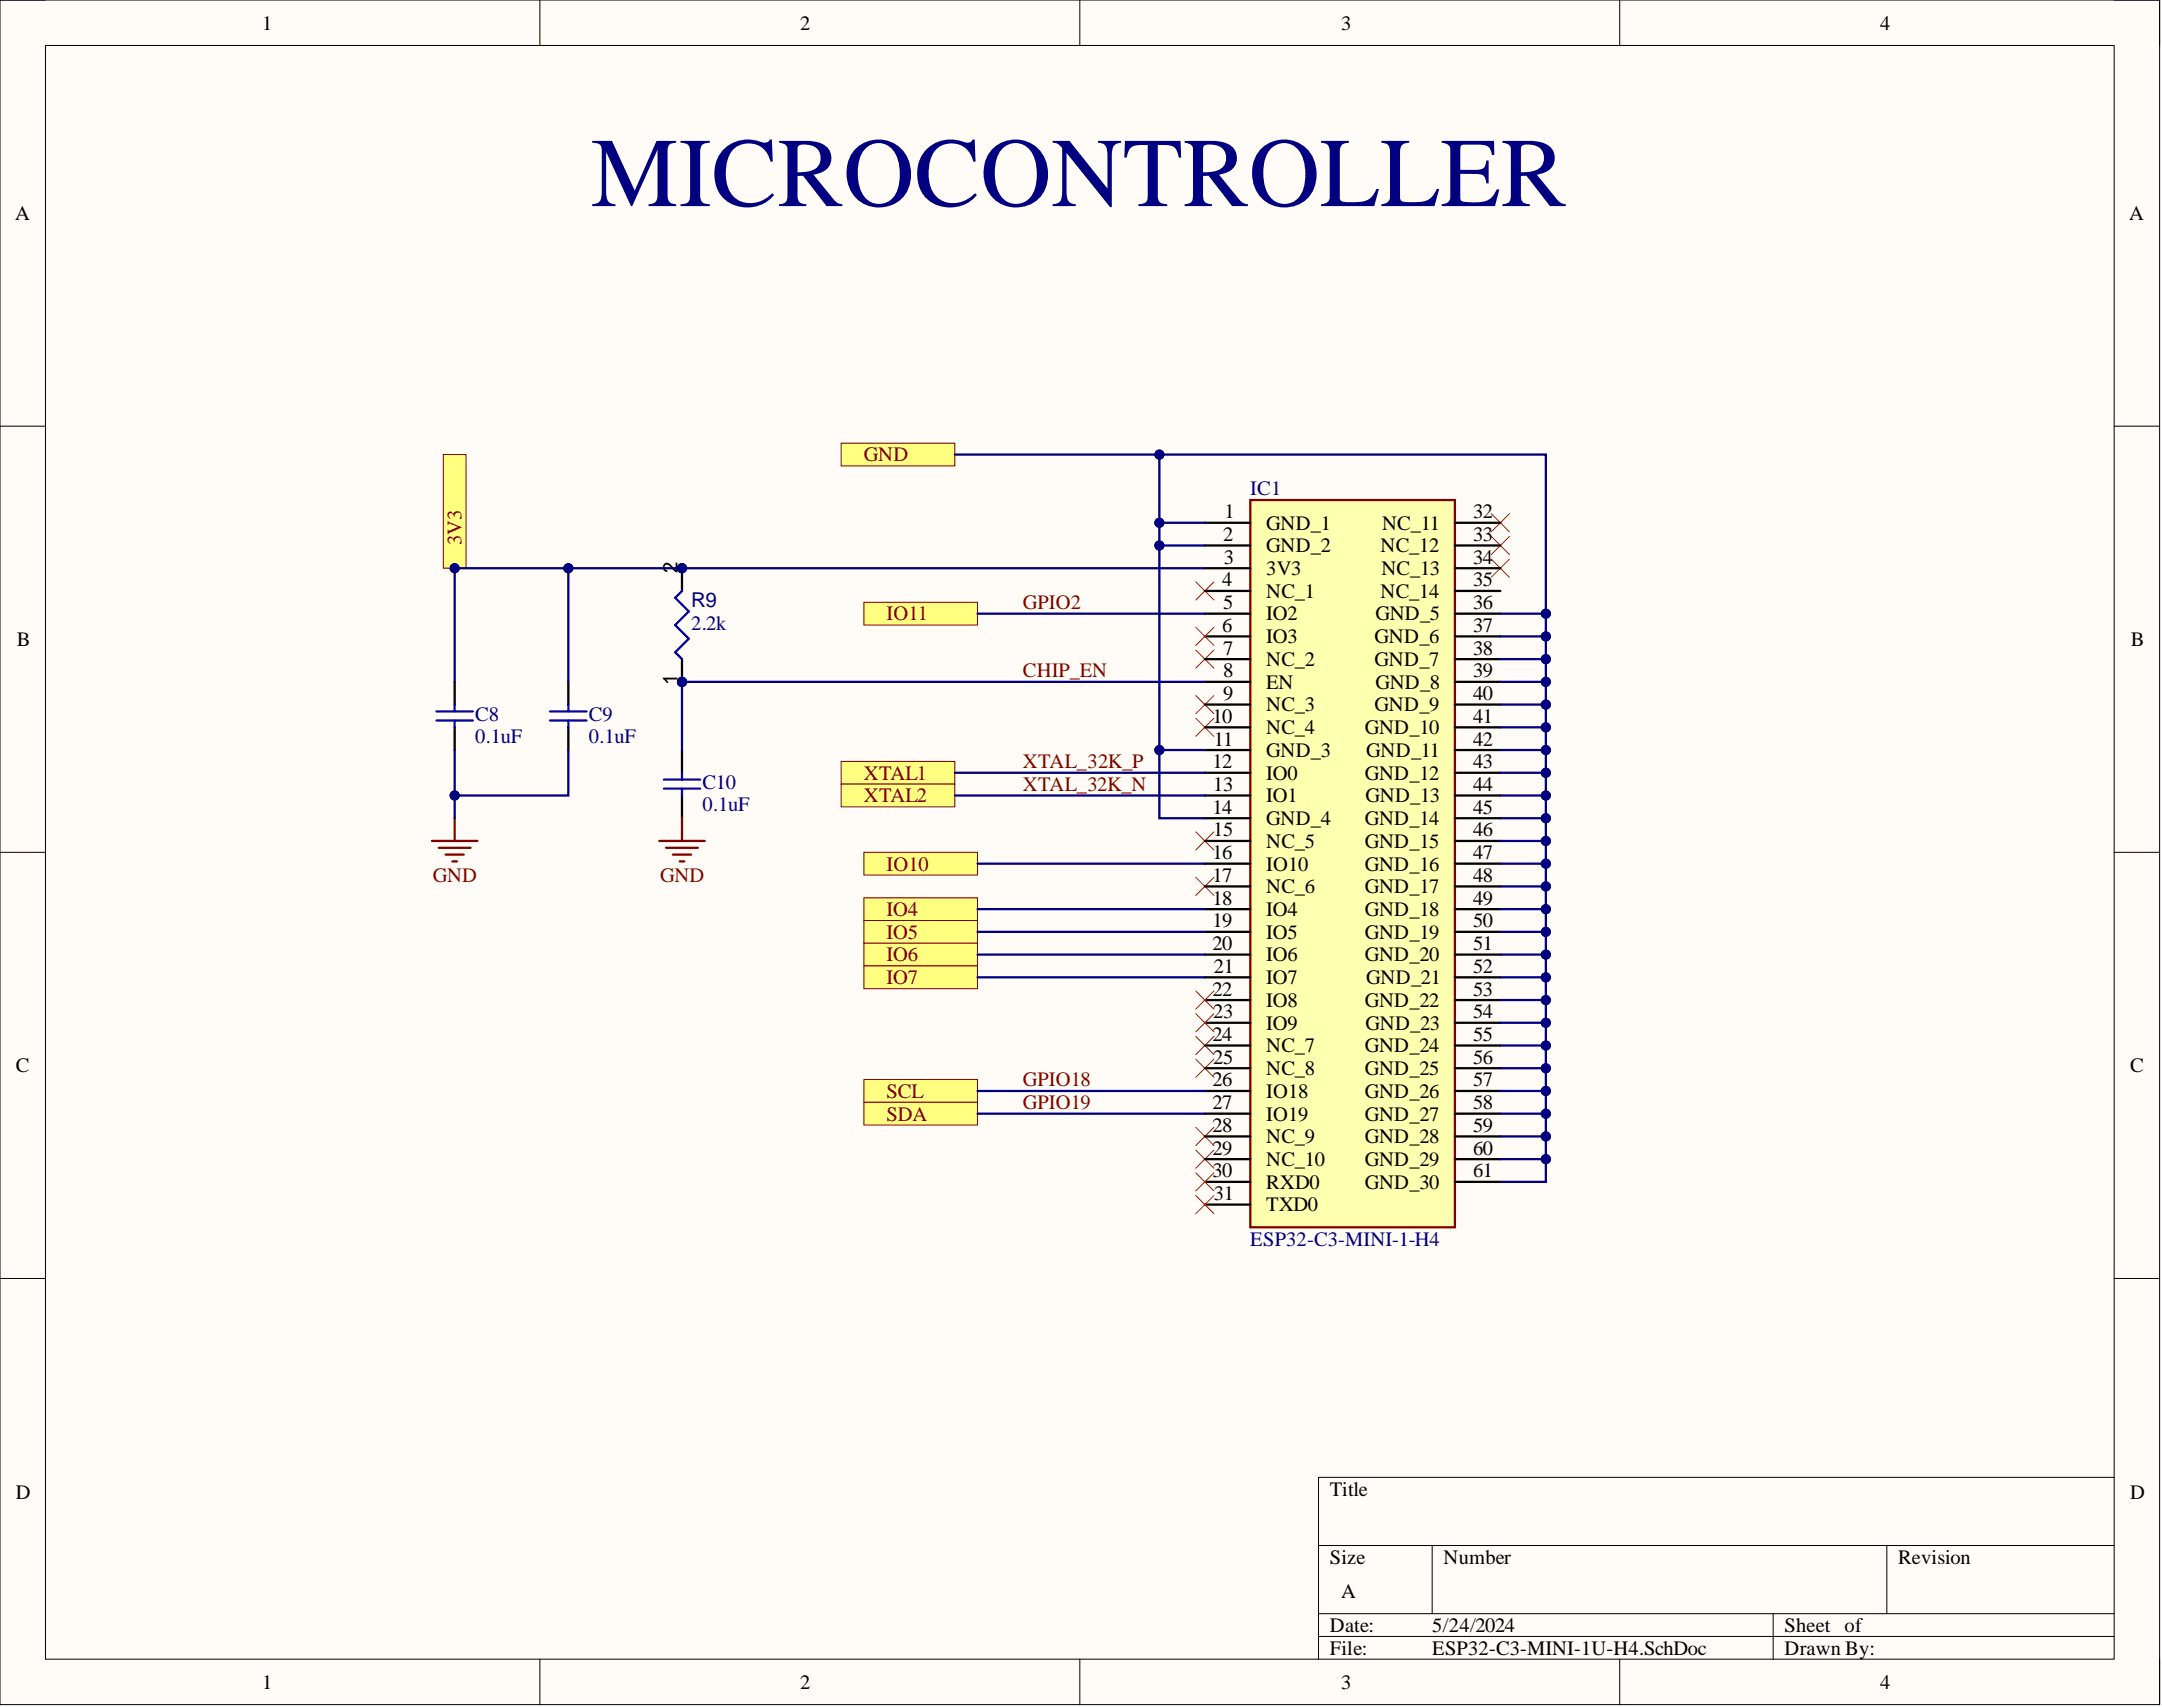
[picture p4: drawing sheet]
<svg xmlns="http://www.w3.org/2000/svg" width="241mm" height="190mm" viewBox="0 0 241 190" stroke-linecap="round" stroke-linejoin="round" font-family="sans-serif">
<defs><g id="words">
<text font-size="11" fill="#000080" x="66" y="23">MICROCONTROLLER</text>
<g font-size="2.3">
<text x="29.3" y="3.3">1</text>
<text x="89.3" y="3.3">2</text>
<text x="149.7" y="3.3">3</text>
<text x="209.8" y="3.3">4</text>
<text x="1.7" y="24.5">A</text>
<text x="237.7" y="24.5">A</text>
<text x="136.7" y="57.8">1</text>
<text x="141.3" y="59.1">GND_1</text>
<text x="154.3" y="59.1">NC_11</text>
<text x="164.4" y="57.8">32</text>
<text x="75.6" y="63.9" transform="rotate(-90 75.6 63.9)">2</text>
<text x="136.4" y="65.4">4</text>
<text x="136.5" y="60.4">2</text>
<text x="136.6" y="62.9">3</text>
<text x="141.3" y="61.6">GND_2</text>
<text x="141.3" y="64.2">3V3</text>
<text x="154.1" y="61.6">NC_12</text>
<text x="154.2" y="64.2">NC_13</text>
<text x="164.4" y="60.4">33</text>
<text x="164.4" y="62.9">34</text>
<text x="164.4" y="65.4">35</text>
<text x="136.4" y="70.5">6</text>
<text x="136.5" y="68">5</text>
<text x="141.3" y="66.7">NC_1</text>
<text x="141.3" y="69.2">IO2</text>
<text x="141.3" y="71.8">IO3</text>
<text x="153.4" y="71.8">GND_6</text>
<text x="153.5" y="69.2">GND_5</text>
<text x="154.1" y="66.7">NC_14</text>
<text x="164.4" y="68">36</text>
<text x="164.4" y="70.5">37</text>
<text x="1.9" y="72.1">B</text>
<text x="75.6" y="76.4" transform="rotate(-90 75.6 76.4)">1</text>
<text x="136.5" y="73.1">7</text>
<text x="136.5" y="75.6">8</text>
<text x="141.3" y="74.3">NC_2</text>
<text x="141.3" y="76.9">EN</text>
<text x="153.4" y="74.3">GND_7</text>
<text x="153.5" y="76.9">GND_8</text>
<text x="164.4" y="73.1">38</text>
<text x="164.4" y="75.6">39</text>
<text x="237.8" y="72.1">B</text>
<text x="135.3" y="80.7">10</text>
<text x="135.5" y="83.2">11</text>
<text x="136.5" y="78.1">9</text>
<text x="141.3" y="79.4">NC_3</text>
<text x="141.3" y="81.9">NC_4</text>
<text x="152.3" y="81.9">GND_10</text>
<text x="153.4" y="79.4">GND_9</text>
<text x="164.4" y="78.1">40</text>
<text x="164.4" y="80.7">41</text>
<text x="164.4" y="83.2">42</text>
<text x="135.3" y="85.7">12</text>
<text x="135.4" y="88.3">13</text>
<text x="141.3" y="84.5">GND_3</text>
<text x="141.3" y="87">IO0</text>
<text x="141.3" y="89.5">IO1</text>
<text x="152.3" y="87">GND_12</text>
<text x="152.4" y="89.5">GND_13</text>
<text x="152.5" y="84.5">GND_11</text>
<text x="164.4" y="85.7">43</text>
<text x="164.4" y="88.3">44</text>
<text x="135.3" y="90.8">14</text>
<text x="135.3" y="95.9">16</text>
<text x="135.4" y="93.3">15</text>
<text x="141.3" y="92.1">GND_4</text>
<text x="141.3" y="94.6">NC_5</text>
<text x="152.3" y="92.1">GND_14</text>
<text x="152.3" y="94.6">GND_15</text>
<text x="164.4" y="90.8">45</text>
<text x="164.4" y="93.3">46</text>
<text x="164.4" y="95.9">47</text>
<text x="135.3" y="98.4">17</text>
<text x="135.3" y="101">18</text>
<text x="141.3" y="97.1">IO10</text>
<text x="141.3" y="99.7">NC_6</text>
<text x="152.3" y="97.1">GND_16</text>
<text x="152.3" y="99.7">GND_17</text>
<text x="164.4" y="98.4">48</text>
<text x="164.4" y="101">49</text>
<text x="135.3" y="103.5">19</text>
<text x="135.3" y="106">20</text>
<text x="141.3" y="102.2">IO4</text>
<text x="141.3" y="104.8">IO5</text>
<text x="141.3" y="107.3">IO6</text>
<text x="152.3" y="102.2">GND_18</text>
<text x="152.3" y="104.8">GND_19</text>
<text x="152.3" y="107.3">GND_20</text>
<text x="164.4" y="103.5">50</text>
<text x="164.4" y="106">51</text>
<text x="135.3" y="111.1">22</text>
<text x="135.4" y="113.6">23</text>
<text x="135.5" y="108.6">21</text>
<text x="141.3" y="109.8">IO7</text>
<text x="141.3" y="112.4">IO8</text>
<text x="152.3" y="112.4">GND_22</text>
<text x="152.5" y="109.8">GND_21</text>
<text x="164.4" y="108.6">52</text>
<text x="164.4" y="111.1">53</text>
<text x="164.4" y="113.6">54</text>
<text x="1.8" y="119.6">C</text>
<text x="135.3" y="116.2">24</text>
<text x="135.4" y="118.7">25</text>
<text x="141.3" y="114.9">IO9</text>
<text x="141.3" y="117.4">NC_7</text>
<text x="141.3" y="120">NC_8</text>
<text x="152.3" y="117.4">GND_24</text>
<text x="152.3" y="120">GND_25</text>
<text x="152.4" y="114.9">GND_23</text>
<text x="164.4" y="116.2">55</text>
<text x="164.4" y="118.7">56</text>
<text x="237.7" y="119.6">C</text>
<text x="135.3" y="121.2">26</text>
<text x="135.3" y="123.8">27</text>
<text x="141.3" y="122.5">IO18</text>
<text x="141.3" y="125">IO19</text>
<text x="152.3" y="122.5">GND_26</text>
<text x="152.3" y="125">GND_27</text>
<text x="164.4" y="121.2">57</text>
<text x="164.4" y="123.8">58</text>
<text x="135.3" y="126.3">28</text>
<text x="135.3" y="128.9">29</text>
<text x="135.3" y="131.4">30</text>
<text x="141.3" y="127.6">NC_9</text>
<text x="141.3" y="130.1">NC_10</text>
<text x="152.3" y="127.6">GND_28</text>
<text x="152.3" y="130.1">GND_29</text>
<text x="164.4" y="126.3">59</text>
<text x="164.4" y="128.9">60</text>
<text x="164.4" y="131.4">61</text>
<text x="135.5" y="133.9">31</text>
<text x="141.3" y="132.7">RXD0</text>
<text x="141.3" y="135.2">TXD0</text>
<text x="152.3" y="132.7">GND_30</text>
<text x="1.8" y="167.2">D</text>
<text x="148.4" y="166.9">Title</text>
<text x="237.7" y="167.2">D</text>
<text x="148.4" y="174.5">Size</text>
<text x="149.7" y="178.3">A</text>
<text x="161.1" y="174.5">Number</text>
<text x="211.9" y="174.5">Revision</text>
<text x="148.4" y="182.1">Date:</text>
<text x="148.4" y="184.7">File:</text>
<text x="159.8" y="182.1">5/24/2024</text>
<text x="159.8" y="184.7">ESP32-C3-MINI-1U-H4.SchDoc</text>
<text x="199.2" y="182.1">Sheet of</text>
<text x="199.2" y="184.7">Drawn By:</text>
<text x="29.3" y="188.5">1</text>
<text x="89.3" y="188.5">2</text>
<text x="149.7" y="188.5">3</text>
<text x="209.8" y="188.5">4</text>
</g>
<g font-size="2.3" fill="#800000">
<text x="96.4" y="51.5">GND</text>
<text x="51.5" y="60.9" transform="rotate(-90 51.5 60.9)">3V3</text>
<text x="99" y="69.2">IO11</text>
<text x="114.2" y="68">GPIO2</text>
<text x="114.2" y="75.6">CHIP_EN</text>
<text x="96.4" y="87">XTAL1</text>
<text x="96.4" y="89.5">XTAL2</text>
<text x="114.2" y="85.7">XTAL_32K_P</text>
<text x="114.2" y="88.3">XTAL_32K_N</text>
<text x="48.3" y="98.4">GND</text>
<text x="73.7" y="98.4">GND</text>
<text x="99" y="97.1">IO10</text>
<text x="99" y="102.2">IO4</text>
<text x="99" y="104.8">IO5</text>
<text x="99" y="107.3">IO6</text>
<text x="99" y="109.8">IO7</text>
<text x="99" y="122.5">SCL</text>
<text x="99" y="125">SDA</text>
<text x="114.2" y="121.2">GPIO18</text>
<text x="114.2" y="123.8">GPIO19</text>
</g>
<g font-size="2.3" fill="#000080">
<text x="139.5" y="55.3">IC1</text>
<text x="77.1" y="70.3">2.2k</text>
<text x="77.1" y="67.7">R9</text>
<text x="53" y="80.4">C8</text>
<text x="53" y="82.9">0.1uF</text>
<text x="65.7" y="80.4">C9</text>
<text x="65.7" y="82.9">0.1uF</text>
<text x="78.4" y="88">C10</text>
<text x="78.4" y="90.6">0.1uF</text>
<text x="139.5" y="139">ESP32-C3-MINI-1-H4</text>
</g>
</g></defs>
<path d="M0 0h241v190.2h-241z" fill-rule="evenodd" fill="#fffcf8"/>
<path d="M0 0h241v190.2h-241z" fill="none" stroke="#000" stroke-width=".11"/>
<path d="M5.1 5.1h230.9v180.1h-230.9z" fill-rule="evenodd" fill="#fffcf8"/>
<g fill="none" stroke="#000" stroke-width=".11">
<path d="M0 0h5.1M5.1 5.1h230.9v180.1h-230.9zM60.3 0v5.1M120.5 0v5.1M180.8 0v5.1M236 0h5v5.1M0 47.6h5.1M236 47.6h5M0 95.1h5.1M236 95.1h5M0 142.7h5.1M236 142.7h5"/>
<path d="M147.2 172.5h88.8M159.8 172.5v7.6M210.6 172.5v7.6M236 164.9h-88.8v20.3M60.3 185.2v5M120.5 185.2v5M147.2 180.1h88.8M147.2 182.6h88.8M180.8 185.2v5M197.9 180.1v5.1M241 185.2v5"/>
</g>
<path d="M93.9 49.5h12.7v2.5h-12.7z" fill-rule="evenodd" fill="#ffff80"/>
<path d="M93.9 49.5h12.7v2.5h-12.7z" fill="none" stroke="#800000" stroke-width=".11"/>
<path d="M49.5 50.7h2.5v12.7h-2.5z" fill-rule="evenodd" fill="#ffff80"/>
<path d="M49.5 50.7h2.5v12.7h-2.5z" fill="none" stroke="#800000" stroke-width=".11"/>
<circle cx="50.7" cy="63.4" r=".51" fill="#000080"/>
<circle cx="50.7" cy="63.4" r=".51" fill="none" stroke="#000080" stroke-width=".11"/>
<path d="M96.4 95.1h12.7v2.6h-12.7z" fill-rule="evenodd" fill="#ffff80"/>
<path d="M96.4 95.1h12.7v2.6h-12.7z" fill="none" stroke="#800000" stroke-width=".11"/>
<path d="M96.4 100.2h12.7v2.5h-12.7z" fill-rule="evenodd" fill="#ffff80"/>
<path d="M96.4 100.2h12.7v2.5h-12.7z" fill="none" stroke="#800000" stroke-width=".11"/>
<path d="M96.4 102.7h12.7v2.6h-12.7z" fill-rule="evenodd" fill="#ffff80"/>
<path d="M96.4 102.7h12.7v2.6h-12.7z" fill="none" stroke="#800000" stroke-width=".11"/>
<path d="M96.4 105.3h12.7v2.5h-12.7z" fill-rule="evenodd" fill="#ffff80"/>
<path d="M96.4 105.3h12.7v2.5h-12.7z" fill="none" stroke="#800000" stroke-width=".11"/>
<path d="M93.9 85h12.7v2.5h-12.7z" fill-rule="evenodd" fill="#ffff80"/>
<path d="M93.9 85h12.7v2.5h-12.7z" fill="none" stroke="#800000" stroke-width=".11"/>
<path d="M93.9 87.5h12.7v2.5h-12.7z" fill-rule="evenodd" fill="#ffff80"/>
<path d="M93.9 87.5h12.7v2.5h-12.7z" fill="none" stroke="#800000" stroke-width=".11"/>
<path d="M96.4 67.2h12.7v2.6h-12.7z" fill-rule="evenodd" fill="#ffff80"/>
<path d="M96.4 67.2h12.7v2.6h-12.7z" fill="none" stroke="#800000" stroke-width=".11"/>
<path d="M96.4 107.8h12.7v2.5h-12.7z" fill-rule="evenodd" fill="#ffff80"/>
<path d="M96.4 107.8h12.7v2.5h-12.7z" fill="none" stroke="#800000" stroke-width=".11"/>
<g fill="none" stroke="#f00" stroke-width=".11">
<path d="M166.4 57.3l2.1 2.1M166.4 59.9l2.1 2M168.5 59.9l-2.1 2M168.5 57.3l-2.1 2.1M133.5 77.6l2 2M133.5 72.5l2 2.1M133.5 64.9l2 2.1M135.5 77.6l-2 2M135.5 72.5l-2 2.1M135.5 64.9l-2 2.1M166.4 62.4l2.1 2M168.5 62.4l-2.1 2"/>
<path d="M133.5 92.8l2 2.1M133.5 80.2l2 2M133.5 97.9l2 2M135.5 92.8l-2 2.1M135.5 80.2l-2 2M135.5 97.9l-2 2M133.5 115.7l2 2M133.5 118.2l2 2M135.5 115.7l-2 2M135.5 118.2l-2 2M133.5 125.8l2 2M133.5 128.3l2 2.1"/>
<path d="M135.5 125.8l-2 2M135.5 128.3l-2 2.1"/>
</g>
<path d="M50.7 76.1v2.5M63.4 76.1v2.5M50.7 81.2v2.5M63.4 81.2v2.5M76.1 83.7v2.5M76.1 88.8v2.5" fill="none" stroke="#000" stroke-width=".25"/>
<path d="M48.7 79.4h4.1M50.7 78.6v.8M61.4 79.4h4.1M63.4 78.6v.8M48.7 80.4h4.1M50.7 80.4v.8M61.4 80.4h4.1M63.4 80.4v.8M74.1 88h4M74.1 87h4M76.1 86.2v.8M76.1 88v.8" fill="none" stroke="#00f" stroke-width=".25"/>
<path d="M48.2 93.9h5.1M49 94.6h3.5M49.7 95.4h2.1M50.5 96.1h.5M50.7 91.3v2.6M73.6 93.9h5.1M74.3 94.6h3.6M75.1 95.4h2M75.9 96.1h.5M76.1 91.3v2.6" fill="none" stroke="#800000" stroke-width=".25"/>
<path d="M96.4 120.5h12.7v2.5h-12.7z" fill-rule="evenodd" fill="#ffff80"/>
<path d="M96.4 120.5h12.7v2.5h-12.7z" fill="none" stroke="#800000" stroke-width=".11"/>
<path d="M96.4 123h12.7v2.6h-12.7z" fill-rule="evenodd" fill="#ffff80"/>
<path d="M96.4 123h12.7v2.6h-12.7z" fill="none" stroke="#800000" stroke-width=".11"/>
<path d="M139.5 55.8h22.9v81.2h-22.9z" fill-rule="evenodd" fill="#ffffb0"/>
<path d="M139.5 55.8h22.9v81.2h-22.9z" fill="none" stroke="#800000" stroke-width=".25"/>
<g fill="none" stroke="#000" stroke-width=".25">
<path d="M134.5 58.3h5M162.4 58.3h5.1M134.5 60.9h5M134.5 63.4h5M134.5 65.9h5M134.5 68.5h5M134.5 71h5M134.5 73.6h5M134.5 76.1h5M134.5 78.6h5M162.4 60.9h5.1M162.4 63.4h5.1"/>
<path d="M162.4 65.9h5.1M162.4 68.5h5.1M162.4 71h5.1M162.4 73.6h5.1M162.4 76.1h5.1M162.4 78.6h5.1M134.5 81.2h5M134.5 83.7h5M134.5 86.2h5M134.5 88.8h5M134.5 91.3h5M134.5 93.9h5"/>
<path d="M134.5 96.4h5M134.5 98.9h5M162.4 81.2h5.1M162.4 83.7h5.1M162.4 86.2h5.1M162.4 88.8h5.1M162.4 91.3h5.1M162.4 93.9h5.1M162.4 96.4h5.1M162.4 98.9h5.1M134.5 101.5h5M134.5 104h5"/>
<path d="M134.5 106.5h5M134.5 109.1h5M134.5 111.6h5M134.5 114.1h5M134.5 116.7h5M134.5 119.2h5M162.4 101.5h5.1M162.4 104h5.1M162.4 106.5h5.1M162.4 109.1h5.1M162.4 111.6h5.1M162.4 114.1h5.1"/>
<path d="M162.4 116.7h5.1M162.4 119.2h5.1M134.5 121.8h5M134.5 124.3h5M134.5 126.8h5M134.5 129.4h5M134.5 131.9h5M134.5 134.4h5M162.4 121.8h5.1M162.4 124.3h5.1M162.4 126.8h5.1M162.4 129.4h5.1"/>
<path d="M162.4 131.9h5.1"/>
</g>
<circle cx="76.1" cy="63.4" r=".51" fill="#000080"/>
<circle cx="76.1" cy="63.4" r=".51" fill="none" stroke="#000080" stroke-width=".11"/>
<circle cx="76.1" cy="76.1" r=".51" fill="#000080"/>
<circle cx="76.1" cy="76.1" r=".51" fill="none" stroke="#000080" stroke-width=".11"/>
<path d="M76.1 63.4v2.5" fill="none" stroke="#000" stroke-width=".25"/>
<circle cx="76.1" cy="63.4" r=".51" fill="#000080"/>
<circle cx="76.1" cy="63.4" r=".51" fill="none" stroke="#000080" stroke-width=".11"/>
<path d="M76.1 73.6v2.5" fill="none" stroke="#000" stroke-width=".25"/>
<circle cx="76.1" cy="76.1" r=".51" fill="#000080"/>
<circle cx="76.1" cy="76.1" r=".51" fill="none" stroke="#000080" stroke-width=".11"/>
<path d="M76.1 65.9l-.7 .8 1.5 1.5-1.5 1.6 1.5 1.5-1.5 1.5 .7 .8" fill="none" stroke="#00f" stroke-width=".25"/>
<path d="M133.5 70l2 2M135.5 70l-2 2M133.5 110.6l2 2M133.5 113.1l2 2.1M135.5 110.6l-2 2M135.5 113.1l-2 2.1M133.5 133.4l2 2M133.5 130.9l2 2M135.5 133.4l-2 2M135.5 130.9l-2 2" fill="none" stroke="#f00" stroke-width=".11"/>
<path d="M167.5 129.4h5" fill="none" stroke="#000080" stroke-width=".25"/>
<circle cx="172.5" cy="129.4" r=".51" fill="#000080"/>
<circle cx="172.5" cy="129.4" r=".51" fill="none" stroke="#000080" stroke-width=".11"/>
<path d="M167.5 126.8h5" fill="none" stroke="#000080" stroke-width=".25"/>
<circle cx="172.5" cy="126.8" r=".51" fill="#000080"/>
<circle cx="172.5" cy="126.8" r=".51" fill="none" stroke="#000080" stroke-width=".11"/>
<path d="M167.5 124.3h5" fill="none" stroke="#000080" stroke-width=".25"/>
<circle cx="172.5" cy="124.3" r=".51" fill="#000080"/>
<circle cx="172.5" cy="124.3" r=".51" fill="none" stroke="#000080" stroke-width=".11"/>
<path d="M167.5 121.8h5" fill="none" stroke="#000080" stroke-width=".25"/>
<circle cx="172.5" cy="121.8" r=".51" fill="#000080"/>
<circle cx="172.5" cy="121.8" r=".51" fill="none" stroke="#000080" stroke-width=".11"/>
<path d="M167.5 119.2h5" fill="none" stroke="#000080" stroke-width=".25"/>
<circle cx="172.5" cy="119.2" r=".51" fill="#000080"/>
<circle cx="172.5" cy="119.2" r=".51" fill="none" stroke="#000080" stroke-width=".11"/>
<path d="M167.5 116.7h5" fill="none" stroke="#000080" stroke-width=".25"/>
<circle cx="172.5" cy="116.7" r=".51" fill="#000080"/>
<circle cx="172.5" cy="116.7" r=".51" fill="none" stroke="#000080" stroke-width=".11"/>
<path d="M167.5 71h5" fill="none" stroke="#000080" stroke-width=".25"/>
<circle cx="172.5" cy="71" r=".51" fill="#000080"/>
<circle cx="172.5" cy="71" r=".51" fill="none" stroke="#000080" stroke-width=".11"/>
<path d="M167.5 73.6h5" fill="none" stroke="#000080" stroke-width=".25"/>
<circle cx="172.5" cy="73.6" r=".51" fill="#000080"/>
<circle cx="172.5" cy="73.6" r=".51" fill="none" stroke="#000080" stroke-width=".11"/>
<path d="M167.5 76.1h5" fill="none" stroke="#000080" stroke-width=".25"/>
<circle cx="172.5" cy="76.1" r=".51" fill="#000080"/>
<circle cx="172.5" cy="76.1" r=".51" fill="none" stroke="#000080" stroke-width=".11"/>
<path d="M167.5 78.6h5" fill="none" stroke="#000080" stroke-width=".25"/>
<circle cx="172.5" cy="78.6" r=".51" fill="#000080"/>
<circle cx="172.5" cy="78.6" r=".51" fill="none" stroke="#000080" stroke-width=".11"/>
<path d="M167.5 81.2h5" fill="none" stroke="#000080" stroke-width=".25"/>
<circle cx="172.5" cy="81.2" r=".51" fill="#000080"/>
<circle cx="172.5" cy="81.2" r=".51" fill="none" stroke="#000080" stroke-width=".11"/>
<path d="M167.5 83.7h5" fill="none" stroke="#000080" stroke-width=".25"/>
<circle cx="172.5" cy="83.7" r=".51" fill="#000080"/>
<circle cx="172.5" cy="83.7" r=".51" fill="none" stroke="#000080" stroke-width=".11"/>
<path d="M167.5 86.2h5" fill="none" stroke="#000080" stroke-width=".25"/>
<circle cx="172.5" cy="86.2" r=".51" fill="#000080"/>
<circle cx="172.5" cy="86.2" r=".51" fill="none" stroke="#000080" stroke-width=".11"/>
<path d="M167.5 88.8h5" fill="none" stroke="#000080" stroke-width=".25"/>
<circle cx="172.5" cy="88.8" r=".51" fill="#000080"/>
<circle cx="172.5" cy="88.8" r=".51" fill="none" stroke="#000080" stroke-width=".11"/>
<path d="M167.5 91.3h5" fill="none" stroke="#000080" stroke-width=".25"/>
<circle cx="172.5" cy="91.3" r=".51" fill="#000080"/>
<circle cx="172.5" cy="91.3" r=".51" fill="none" stroke="#000080" stroke-width=".11"/>
<path d="M167.5 93.9h5" fill="none" stroke="#000080" stroke-width=".25"/>
<circle cx="172.5" cy="93.9" r=".51" fill="#000080"/>
<circle cx="172.5" cy="93.9" r=".51" fill="none" stroke="#000080" stroke-width=".11"/>
<path d="M167.5 96.4h5" fill="none" stroke="#000080" stroke-width=".25"/>
<circle cx="172.5" cy="96.4" r=".51" fill="#000080"/>
<circle cx="172.5" cy="96.4" r=".51" fill="none" stroke="#000080" stroke-width=".11"/>
<path d="M167.5 98.9h5" fill="none" stroke="#000080" stroke-width=".25"/>
<circle cx="172.5" cy="98.9" r=".51" fill="#000080"/>
<circle cx="172.5" cy="98.9" r=".51" fill="none" stroke="#000080" stroke-width=".11"/>
<path d="M167.5 101.5h5" fill="none" stroke="#000080" stroke-width=".25"/>
<circle cx="172.5" cy="101.5" r=".51" fill="#000080"/>
<circle cx="172.5" cy="101.5" r=".51" fill="none" stroke="#000080" stroke-width=".11"/>
<path d="M167.5 104h5" fill="none" stroke="#000080" stroke-width=".25"/>
<circle cx="172.5" cy="104" r=".51" fill="#000080"/>
<circle cx="172.5" cy="104" r=".51" fill="none" stroke="#000080" stroke-width=".11"/>
<path d="M167.5 106.5h5" fill="none" stroke="#000080" stroke-width=".25"/>
<circle cx="172.5" cy="106.5" r=".51" fill="#000080"/>
<circle cx="172.5" cy="106.5" r=".51" fill="none" stroke="#000080" stroke-width=".11"/>
<path d="M167.5 109.1h5" fill="none" stroke="#000080" stroke-width=".25"/>
<circle cx="172.5" cy="109.1" r=".51" fill="#000080"/>
<circle cx="172.5" cy="109.1" r=".51" fill="none" stroke="#000080" stroke-width=".11"/>
<path d="M167.5 111.6h5" fill="none" stroke="#000080" stroke-width=".25"/>
<circle cx="172.5" cy="111.6" r=".51" fill="#000080"/>
<circle cx="172.5" cy="111.6" r=".51" fill="none" stroke="#000080" stroke-width=".11"/>
<path d="M167.5 114.1h5" fill="none" stroke="#000080" stroke-width=".25"/>
<circle cx="172.5" cy="114.1" r=".51" fill="#000080"/>
<circle cx="172.5" cy="114.1" r=".51" fill="none" stroke="#000080" stroke-width=".11"/>
<path d="M167.5 68.5h5v63.4h-5" fill="none" stroke="#000080" stroke-width=".25"/>
<circle cx="172.5" cy="68.5" r=".51" fill="#000080"/>
<circle cx="172.5" cy="68.5" r=".51" fill="none" stroke="#000080" stroke-width=".11"/>
<circle cx="172.5" cy="71" r=".51" fill="#000080"/>
<circle cx="172.5" cy="71" r=".51" fill="none" stroke="#000080" stroke-width=".11"/>
<circle cx="172.5" cy="73.6" r=".51" fill="#000080"/>
<circle cx="172.5" cy="73.6" r=".51" fill="none" stroke="#000080" stroke-width=".11"/>
<circle cx="172.5" cy="76.1" r=".51" fill="#000080"/>
<circle cx="172.5" cy="76.1" r=".51" fill="none" stroke="#000080" stroke-width=".11"/>
<circle cx="172.5" cy="78.6" r=".51" fill="#000080"/>
<circle cx="172.5" cy="78.6" r=".51" fill="none" stroke="#000080" stroke-width=".11"/>
<circle cx="172.5" cy="81.2" r=".51" fill="#000080"/>
<circle cx="172.5" cy="81.2" r=".51" fill="none" stroke="#000080" stroke-width=".11"/>
<circle cx="172.5" cy="83.7" r=".51" fill="#000080"/>
<circle cx="172.5" cy="83.7" r=".51" fill="none" stroke="#000080" stroke-width=".11"/>
<circle cx="172.5" cy="86.2" r=".51" fill="#000080"/>
<circle cx="172.5" cy="86.2" r=".51" fill="none" stroke="#000080" stroke-width=".11"/>
<circle cx="172.5" cy="88.8" r=".51" fill="#000080"/>
<circle cx="172.5" cy="88.8" r=".51" fill="none" stroke="#000080" stroke-width=".11"/>
<circle cx="172.5" cy="91.3" r=".51" fill="#000080"/>
<circle cx="172.5" cy="91.3" r=".51" fill="none" stroke="#000080" stroke-width=".11"/>
<circle cx="172.5" cy="93.9" r=".51" fill="#000080"/>
<circle cx="172.5" cy="93.9" r=".51" fill="none" stroke="#000080" stroke-width=".11"/>
<circle cx="172.5" cy="96.4" r=".51" fill="#000080"/>
<circle cx="172.5" cy="96.4" r=".51" fill="none" stroke="#000080" stroke-width=".11"/>
<circle cx="172.5" cy="98.9" r=".51" fill="#000080"/>
<circle cx="172.5" cy="98.9" r=".51" fill="none" stroke="#000080" stroke-width=".11"/>
<circle cx="172.5" cy="101.5" r=".51" fill="#000080"/>
<circle cx="172.5" cy="101.5" r=".51" fill="none" stroke="#000080" stroke-width=".11"/>
<circle cx="172.5" cy="104" r=".51" fill="#000080"/>
<circle cx="172.5" cy="104" r=".51" fill="none" stroke="#000080" stroke-width=".11"/>
<circle cx="172.5" cy="106.5" r=".51" fill="#000080"/>
<circle cx="172.5" cy="106.5" r=".51" fill="none" stroke="#000080" stroke-width=".11"/>
<circle cx="172.5" cy="109.1" r=".51" fill="#000080"/>
<circle cx="172.5" cy="109.1" r=".51" fill="none" stroke="#000080" stroke-width=".11"/>
<circle cx="172.5" cy="111.6" r=".51" fill="#000080"/>
<circle cx="172.5" cy="111.6" r=".51" fill="none" stroke="#000080" stroke-width=".11"/>
<circle cx="172.5" cy="114.1" r=".51" fill="#000080"/>
<circle cx="172.5" cy="114.1" r=".51" fill="none" stroke="#000080" stroke-width=".11"/>
<circle cx="172.5" cy="116.7" r=".51" fill="#000080"/>
<circle cx="172.5" cy="116.7" r=".51" fill="none" stroke="#000080" stroke-width=".11"/>
<circle cx="172.5" cy="119.2" r=".51" fill="#000080"/>
<circle cx="172.5" cy="119.2" r=".51" fill="none" stroke="#000080" stroke-width=".11"/>
<circle cx="172.5" cy="121.8" r=".51" fill="#000080"/>
<circle cx="172.5" cy="121.8" r=".51" fill="none" stroke="#000080" stroke-width=".11"/>
<circle cx="172.5" cy="124.3" r=".51" fill="#000080"/>
<circle cx="172.5" cy="124.3" r=".51" fill="none" stroke="#000080" stroke-width=".11"/>
<circle cx="172.5" cy="126.8" r=".51" fill="#000080"/>
<circle cx="172.5" cy="126.8" r=".51" fill="none" stroke="#000080" stroke-width=".11"/>
<circle cx="172.5" cy="129.4" r=".51" fill="#000080"/>
<circle cx="172.5" cy="129.4" r=".51" fill="none" stroke="#000080" stroke-width=".11"/>
<path d="M106.6 50.7h65.9v17.8" fill="none" stroke="#000080" stroke-width=".25"/>
<circle cx="129.4" cy="50.7" r=".51" fill="#000080"/>
<circle cx="129.4" cy="50.7" r=".51" fill="none" stroke="#000080" stroke-width=".11"/>
<circle cx="172.5" cy="68.5" r=".51" fill="#000080"/>
<circle cx="172.5" cy="68.5" r=".51" fill="none" stroke="#000080" stroke-width=".11"/>
<path d="M134.5 58.3h-5.1v33h5.1" fill="none" stroke="#000080" stroke-width=".25"/>
<circle cx="129.4" cy="58.3" r=".51" fill="#000080"/>
<circle cx="129.4" cy="58.3" r=".51" fill="none" stroke="#000080" stroke-width=".11"/>
<circle cx="129.4" cy="60.9" r=".51" fill="#000080"/>
<circle cx="129.4" cy="60.9" r=".51" fill="none" stroke="#000080" stroke-width=".11"/>
<circle cx="129.4" cy="83.7" r=".51" fill="#000080"/>
<circle cx="129.4" cy="83.7" r=".51" fill="none" stroke="#000080" stroke-width=".11"/>
<path d="M129.4 60.9h5.1" fill="none" stroke="#000080" stroke-width=".25"/>
<circle cx="129.4" cy="60.9" r=".51" fill="#000080"/>
<circle cx="129.4" cy="60.9" r=".51" fill="none" stroke="#000080" stroke-width=".11"/>
<path d="M129.4 83.7h5.1" fill="none" stroke="#000080" stroke-width=".25"/>
<circle cx="129.4" cy="83.7" r=".51" fill="#000080"/>
<circle cx="129.4" cy="83.7" r=".51" fill="none" stroke="#000080" stroke-width=".11"/>
<path d="M129.4 50.7v7.6" fill="none" stroke="#000080" stroke-width=".25"/>
<circle cx="129.4" cy="58.3" r=".51" fill="#000080"/>
<circle cx="129.4" cy="58.3" r=".51" fill="none" stroke="#000080" stroke-width=".11"/>
<circle cx="129.4" cy="50.7" r=".51" fill="#000080"/>
<circle cx="129.4" cy="50.7" r=".51" fill="none" stroke="#000080" stroke-width=".11"/>
<path d="M76.1 76.1h58.4M106.6 86.2h27.9M106.6 88.8h27.9M109.1 96.4h25.4M109.1 101.5h25.4M109.1 104h25.4M109.1 106.5h25.4M109.1 109.1h25.4M109.1 121.8h25.4M109.1 124.3h25.4" fill="none" stroke="#000080" stroke-width=".25"/>
<circle cx="76.1" cy="76.1" r=".51" fill="#000080"/>
<circle cx="76.1" cy="76.1" r=".51" fill="none" stroke="#000080" stroke-width=".11"/>
<path d="M76.1 76.1v7.6" fill="none" stroke="#000080" stroke-width=".25"/>
<circle cx="76.1" cy="76.1" r=".51" fill="#000080"/>
<circle cx="76.1" cy="76.1" r=".51" fill="none" stroke="#000080" stroke-width=".11"/>
<path d="M63.4 63.4v12.7" fill="none" stroke="#000080" stroke-width=".25"/>
<circle cx="63.4" cy="63.4" r=".51" fill="#000080"/>
<circle cx="63.4" cy="63.4" r=".51" fill="none" stroke="#000080" stroke-width=".11"/>
<path d="M50.7 83.7v7.6" fill="none" stroke="#000080" stroke-width=".25"/>
<circle cx="50.7" cy="88.8" r=".51" fill="#000080"/>
<circle cx="50.7" cy="88.8" r=".51" fill="none" stroke="#000080" stroke-width=".11"/>
<path d="M63.4 83.7v5.1h-12.7" fill="none" stroke="#000080" stroke-width=".25"/>
<circle cx="50.7" cy="88.8" r=".51" fill="#000080"/>
<circle cx="50.7" cy="88.8" r=".51" fill="none" stroke="#000080" stroke-width=".11"/>
<path d="M109.1 68.5h25.4M134.5 63.4h-83.8v12.7" fill="none" stroke="#000080" stroke-width=".25"/>
<circle cx="50.7" cy="63.4" r=".51" fill="#000080"/>
<circle cx="50.7" cy="63.4" r=".51" fill="none" stroke="#000080" stroke-width=".11"/>
<circle cx="63.4" cy="63.4" r=".51" fill="#000080"/>
<circle cx="63.4" cy="63.4" r=".51" fill="none" stroke="#000080" stroke-width=".11"/>
<circle cx="76.1" cy="63.4" r=".51" fill="#000080"/>
<circle cx="76.1" cy="63.4" r=".51" fill="none" stroke="#000080" stroke-width=".11"/>
<use href="#words"/>
</svg>
